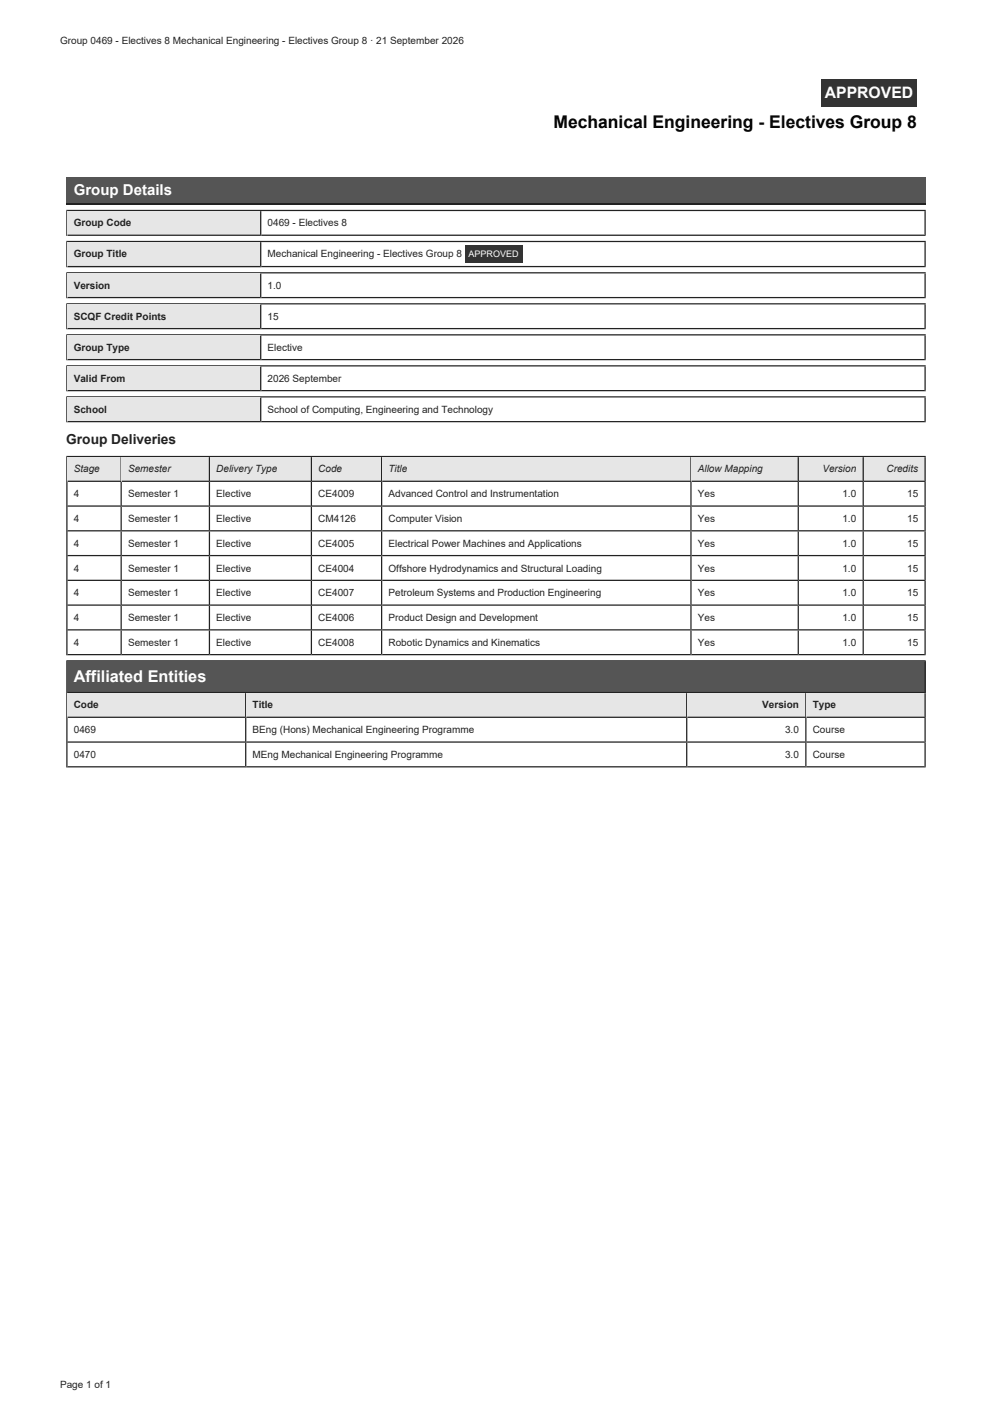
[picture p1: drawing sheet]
<svg xmlns="http://www.w3.org/2000/svg" width="210mm" height="297mm" viewBox="0 0 210 297" stroke-linecap="round" stroke-linejoin="round" font-family="sans-serif">
<defs><g id="words">
<text font-size="3.7" x="117.1" y="27.2">Mechanical Engineering - Electives Group 8</text>
<text font-size="3.4" fill="#fff" x="15.6" y="144.3">Affiliated Entities</text>
<text font-size="3.3" fill="#fff" x="174.5" y="20.7">APPROVED</text>
<text font-size="3.2" fill="#fff" x="15.6" y="41.3">Group Details</text>
<text font-size="2.9" fill="#222" x="14" y="93.9">Group Deliveries</text>
<g font-size="2.1" fill="#222">
<text x="12.7" y="9.3">Group 0469 - Electives 8 Mechanical Engineering - Electives Group 8 · 21 September 2026</text>
<text x="15.6" y="47.9">Group Code</text>
<text x="56.6" y="47.9">0469 - Electives 8</text>
<text x="15.6" y="54.4">Group Title</text>
<text x="56.6" y="54.5">Mechanical Engineering - Electives Group 8</text>
<text x="15.6" y="61.1">Version</text>
<text x="56.6" y="61.1">1.0</text>
<text x="15.6" y="67.6">SCQF Credit Points</text>
<text x="56.6" y="67.7">15</text>
<text x="15.6" y="74.2">Group Type</text>
<text x="56.6" y="74.2">Elective</text>
<text x="15.6" y="80.7">Valid From</text>
<text x="56.6" y="80.8">2026 September</text>
<text x="15.6" y="87.3">School</text>
<text x="56.6" y="87.3">School of Computing, Engineering and Technology</text>
<text x="15.6" y="99.9">Stage</text>
<text x="27.1" y="99.9">Semester</text>
<text x="45.8" y="99.9">Delivery Type</text>
<text x="67.3" y="99.9">Code</text>
<text x="82.2" y="99.9">Title</text>
<text x="147.7" y="99.9">Allow Mapping</text>
<text x="174" y="99.9">Version</text>
<text x="187.6" y="99.9">Credits</text>
<text x="15.6" y="105.2">4</text>
<text x="27.1" y="105.2">Semester 1</text>
<text x="45.8" y="105.2">Elective</text>
<text x="67.3" y="105.2">CE4009</text>
<text x="82.2" y="105.2">Advanced Control and Instrumentation</text>
<text x="147.7" y="105.2">Yes</text>
<text x="178.3" y="105.2">1.0</text>
<text x="191.9" y="105.2">15</text>
<text x="15.6" y="110.4">4</text>
<text x="27.1" y="110.4">Semester 1</text>
<text x="45.8" y="110.4">Elective</text>
<text x="67.3" y="110.4">CM4126</text>
<text x="82.2" y="110.4">Computer Vision</text>
<text x="147.7" y="110.4">Yes</text>
<text x="178.3" y="110.4">1.0</text>
<text x="191.9" y="110.4">15</text>
<text x="15.6" y="115.7">4</text>
<text x="27.1" y="115.7">Semester 1</text>
<text x="45.8" y="115.7">Elective</text>
<text x="67.3" y="115.7">CE4005</text>
<text x="82.2" y="115.7">Electrical Power Machines and Applications</text>
<text x="147.7" y="115.7">Yes</text>
<text x="178.3" y="115.7">1.0</text>
<text x="191.9" y="115.7">15</text>
<text x="15.6" y="120.9">4</text>
<text x="27.1" y="120.9">Semester 1</text>
<text x="45.8" y="120.9">Elective</text>
<text x="67.3" y="120.9">CE4004</text>
<text x="82.2" y="120.9">Offshore Hydrodynamics and Structural Loading</text>
<text x="147.7" y="120.9">Yes</text>
<text x="178.3" y="120.9">1.0</text>
<text x="191.9" y="120.9">15</text>
<text x="15.6" y="126.2">4</text>
<text x="15.6" y="131.4">4</text>
<text x="27.1" y="126.2">Semester 1</text>
<text x="27.1" y="131.4">Semester 1</text>
<text x="45.8" y="126.2">Elective</text>
<text x="45.8" y="131.4">Elective</text>
<text x="67.3" y="126.2">CE4007</text>
<text x="67.3" y="131.4">CE4006</text>
<text x="82.2" y="126.2">Petroleum Systems and Production Engineering</text>
<text x="82.2" y="131.4">Product Design and Development</text>
<text x="147.7" y="126.2">Yes</text>
<text x="147.7" y="131.4">Yes</text>
<text x="178.3" y="126.2">1.0</text>
<text x="178.3" y="131.4">1.0</text>
<text x="191.9" y="126.2">15</text>
<text x="191.9" y="131.4">15</text>
<text x="15.6" y="136.6">4</text>
<text x="27.1" y="136.6">Semester 1</text>
<text x="45.8" y="136.6">Elective</text>
<text x="67.3" y="136.6">CE4008</text>
<text x="82.2" y="136.6">Robotic Dynamics and Kinematics</text>
<text x="147.7" y="136.6">Yes</text>
<text x="178.3" y="136.6">1.0</text>
<text x="191.9" y="136.6">15</text>
<text x="15.6" y="149.8">Code</text>
<text x="53.4" y="149.8">Title</text>
<text x="161.3" y="149.8">Version</text>
<text x="172" y="149.8">Type</text>
<text x="15.6" y="155.1">0469</text>
<text x="53.4" y="155.1">BEng (Hons) Mechanical Engineering Programme</text>
<text x="166.1" y="155.1">3.0</text>
<text x="172" y="155.1">Course</text>
<text x="15.6" y="160.4">0470</text>
<text x="53.4" y="160.4">MEng Mechanical Engineering Programme</text>
<text x="166.1" y="160.4">3.0</text>
<text x="172" y="160.4">Course</text>
<text x="12.7" y="293.7">Page 1 of 1</text>
</g>
<text font-size="1.9" fill="#fff" x="99.2" y="54.5">APPROVED</text>
</g></defs>
<path d="M14 37.5h181.9v5.8h-181.9z" fill="#555"/>
<path d="M14 43.2h181.9M14 44.5h181.9M14.2 44.4v5.5" fill="none" stroke="#222" stroke-width=".26"/>
<path d="M14.3 44.7h41v5.2h-41z" fill="#e6e6e6"/>
<path d="M14 51.1h181.9M14.2 51v5.5M14.3 49.8h181.6M55.2 44.7v5.2M195.8 44.7v5.2" fill="none" stroke="#222" stroke-width=".26"/>
<path d="M14.3 51.2h41v5.3h-41z" fill="#e6e6e6"/>
<path d="M14 57.7h181.9M14.2 57.6v5.5M14.3 56.4h181.6M55.2 51.2v5.3M195.8 51.2v5.3" fill="none" stroke="#222" stroke-width=".26"/>
<path d="M14.3 57.9h41v5.2h-41z" fill="#e6e6e6"/>
<path d="M55.2 57.9v5.2M195.8 57.9v5.2M14 64.3h181.9M14.2 64.1v5.6M14.3 63h181.6" fill="none" stroke="#222" stroke-width=".26"/>
<path d="M14.3 64.4h41v5.3h-41z" fill="#e6e6e6"/>
<path d="M14 70.8h181.9M14.2 70.7v5.5M14.3 69.5h181.6M55.2 64.4v5.3M195.8 64.4v5.3" fill="none" stroke="#222" stroke-width=".26"/>
<path d="M14.3 71h41v5.2h-41z" fill="#e6e6e6"/>
<path d="M14 77.4h181.9M14.2 77.3v5.5M14.3 76.1h181.6M55.2 71v5.2M195.8 71v5.2" fill="none" stroke="#222" stroke-width=".26"/>
<path d="M14.3 77.5h41v5.3h-41z" fill="#e6e6e6"/>
<path d="M55.2 77.5v5.3M195.8 77.5v5.3M14 84h181.9M14.2 83.8v5.5M14.3 82.6h181.6" fill="none" stroke="#222" stroke-width=".26"/>
<path d="M14.3 84.1h41v5.2h-41z" fill="#e6e6e6"/>
<path d="M14 96.6h181.9M14.2 96.5v42.1M14.3 89.2h181.6M55.2 84.1v5.2M195.8 84.1v5.2" fill="none" stroke="#222" stroke-width=".26"/>
<path d="M14.3 96.7h11.5v5.3h-11.5z" fill="#e6e6e6"/>
<path d="M25.6 96.7v5.3M14.3 101.8h11.5" fill="none" stroke="#222" stroke-width=".26"/>
<path d="M25.8 96.7h18.6v5.3h-18.6z" fill="#e6e6e6"/>
<path d="M44.3 96.7v5.3M25.8 101.8h18.6" fill="none" stroke="#222" stroke-width=".26"/>
<path d="M44.4 96.7h21.6v5.3h-21.6z" fill="#e6e6e6"/>
<path d="M65.9 96.7v5.3M44.4 101.8h21.6" fill="none" stroke="#222" stroke-width=".26"/>
<path d="M66 96.7h14.9v5.3h-14.9z" fill="#e6e6e6"/>
<path d="M80.8 96.7v5.3M66 101.8h14.9" fill="none" stroke="#222" stroke-width=".26"/>
<path d="M80.9 96.7h65.4v5.3h-65.4z" fill="#e6e6e6"/>
<path d="M146.2 96.7v5.3M80.9 101.8h65.4" fill="none" stroke="#222" stroke-width=".26"/>
<path d="M146.3 96.7h22.7v5.3h-22.7z" fill="#e6e6e6"/>
<path d="M168.9 96.7v5.3M146.3 101.8h22.7" fill="none" stroke="#222" stroke-width=".26"/>
<path d="M169 96.7h13.8v5.3h-13.8z" fill="#e6e6e6"/>
<path d="M182.7 96.7v5.3M169 101.8h13.8" fill="none" stroke="#222" stroke-width=".26"/>
<path d="M182.8 96.7h13.1v5.3h-13.1z" fill="#e6e6e6"/>
<g fill="none" stroke="#222" stroke-width=".26">
<path d="M195.8 96.7v41.9M14.3 107.1h181.6M14.3 112.3h181.6M14.3 117.5h181.6M25.6 102v36.6M44.3 102v36.6M65.9 102v36.6M80.8 102v36.6M146.2 102v36.6M168.9 102v36.6M182.7 102v36.6M182.8 101.8h13.1"/>
<path d="M14 139.8h181.9M14.2 139.7v22.7M14.3 122.8h181.6M14.3 128h181.6M14.3 133.3h181.6M14.3 138.5h181.6"/>
</g>
<path d="M14.3 140h181.6v6.6h-181.6z" fill="#555"/>
<path d="M195.8 140v6.6M14.3 146.5h181.6" fill="none" stroke="#222" stroke-width=".26"/>
<path d="M14.3 146.6h37.8v5.3h-37.8z" fill="#e6e6e6"/>
<path d="M14.3 151.8h37.8M52 146.6v5.3" fill="none" stroke="#222" stroke-width=".26"/>
<path d="M52.1 146.6h93.3v5.3h-93.3z" fill="#e6e6e6"/>
<path d="M52.1 151.8h93.3M145.3 146.6v5.3" fill="none" stroke="#222" stroke-width=".26"/>
<path d="M145.4 146.6h25.3v5.3h-25.3z" fill="#e6e6e6"/>
<path d="M145.4 151.8h25.3M170.5 146.6v5.3" fill="none" stroke="#222" stroke-width=".26"/>
<path d="M170.7 146.6h25.2v5.3h-25.2z" fill="#e6e6e6"/>
<path d="M14.3 157h181.6M52 151.9v10.5M145.3 151.9v10.5M170.5 151.9v10.5M170.7 151.8h25.2M195.8 146.6v15.8M14.3 162.2h181.6" fill="none" stroke="#222" stroke-width=".26"/>
<g fill="#333">
<path d="M173.8 16.7h20.2v5.8h-20.2z"/>
<path d="M98.4 52h12.1v3.6h-12.1z"/>
</g>
<use href="#words"/>
</svg>
